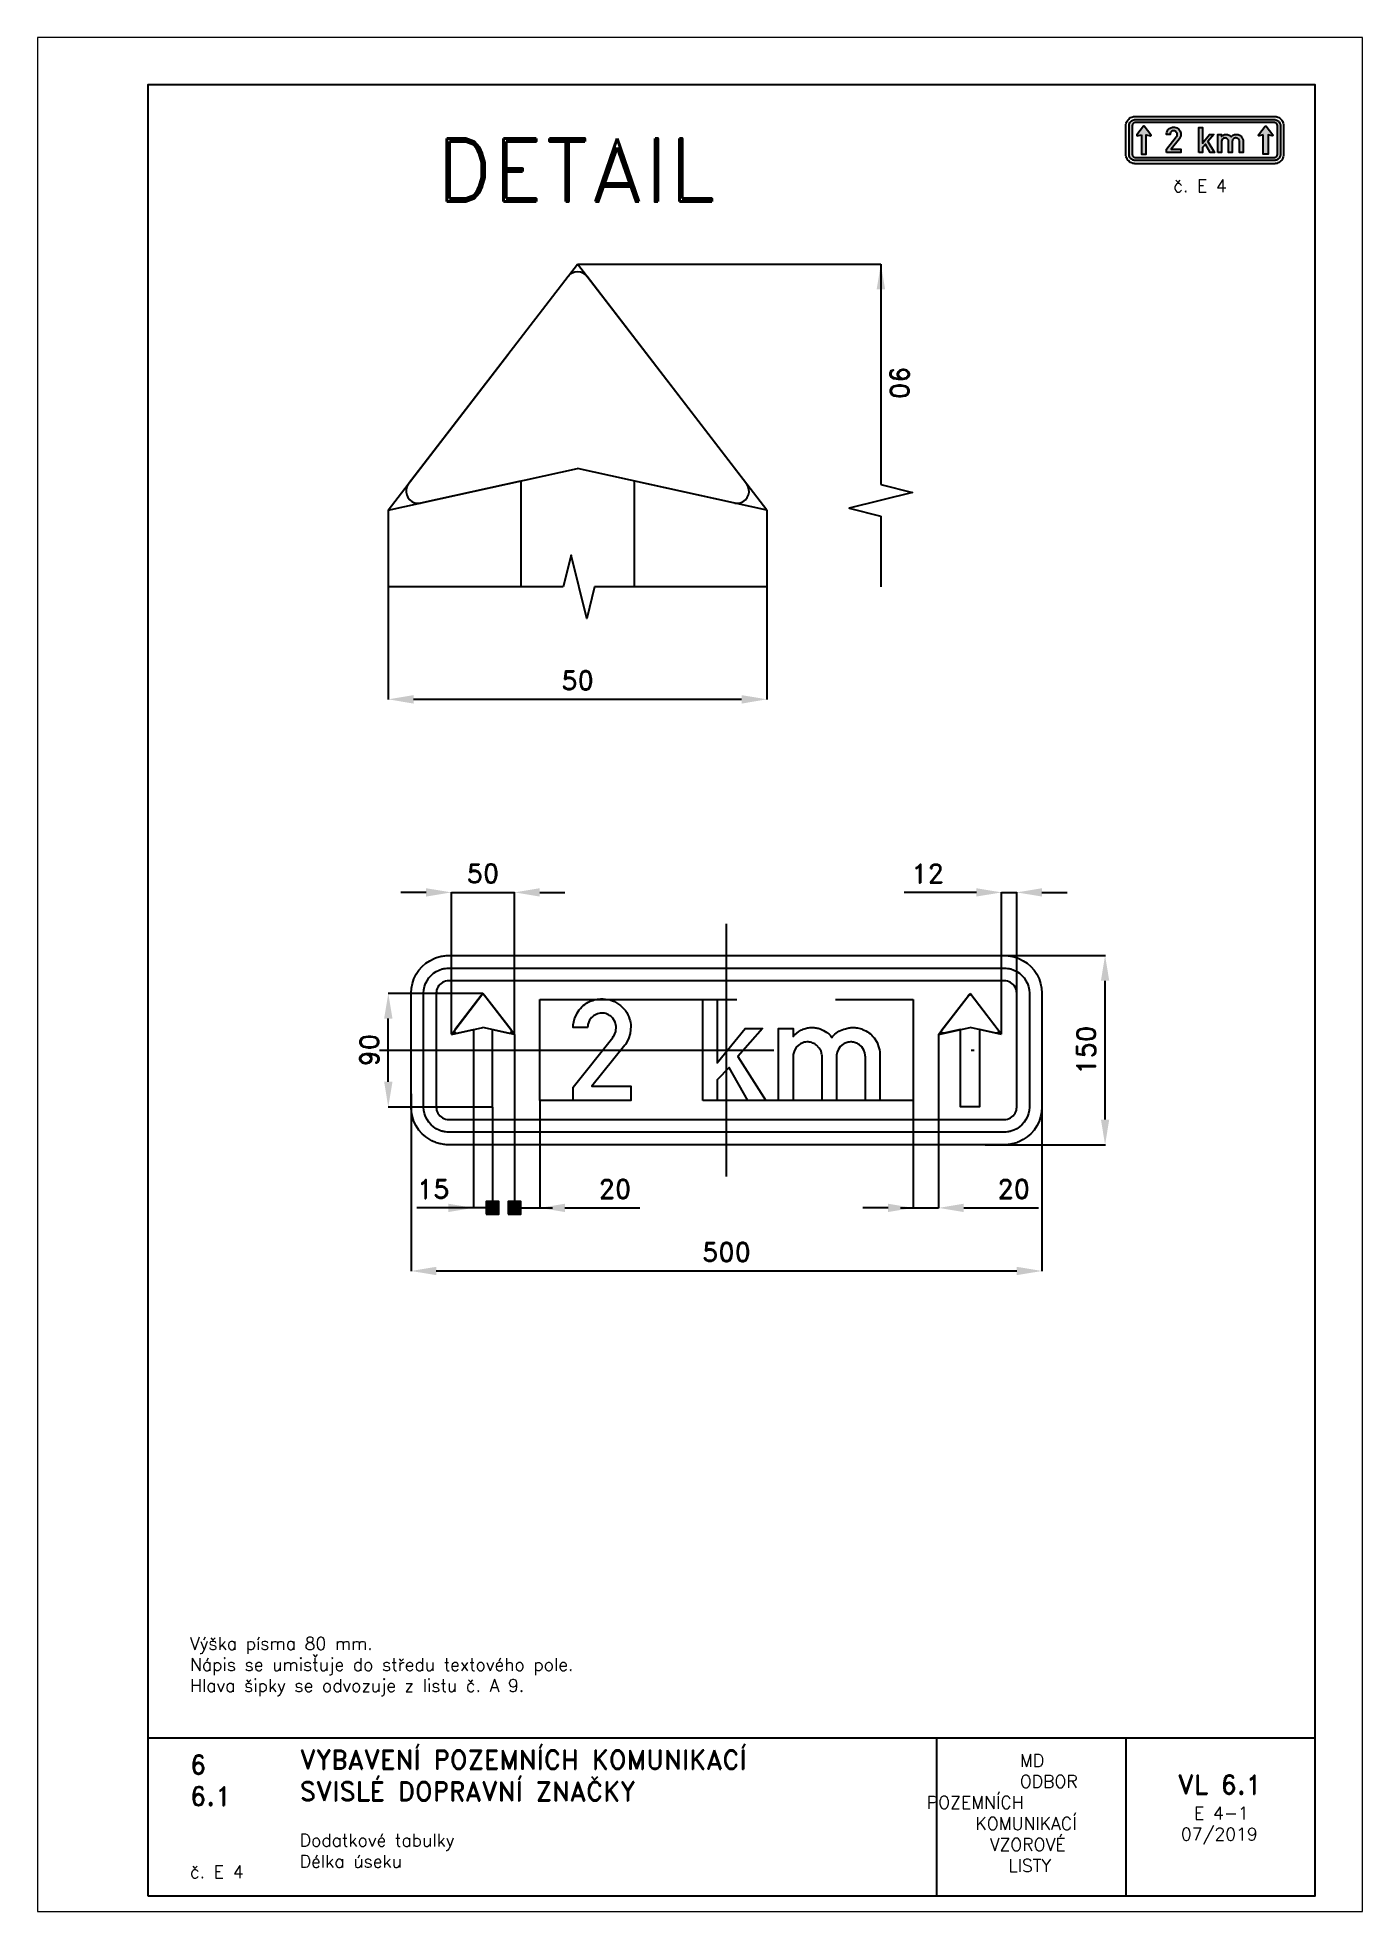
# Paper-space layout 'E 4-1' of a CAD drawing. Header units: millimetres. Extents: x 0 to 210, y 0 to 297.
# The model-space entities are those that its viewports show. They can reach past a viewport. Long polylines and large blocks are cut down to what shows.
import ezdxf

# ---------------------------------------------------------------- set-up
doc = ezdxf.new("R2010")
doc.units = ezdxf.units.MM
doc.header["$LTSCALE"] = 5
doc.linetypes.add('ČERCHOVANÁX2', pattern=[2, 1, -0.5, 0, -0.5])
doc.linetypes.add('ČÁRKOVANÁX2', pattern=[1.5, 1, -0.5])
for name, color, linetype in [('Kóty', 2, 'Continuous'), ('Rozpiska', 7, 'Continuous'), ('Značka', 7, 'Continuous')]:
    doc.layers.add(name, color=color, linetype=linetype)
doc.layers.add('Rámeček', color=6, linetype='Continuous', plot=False)
doc.styles.get("Standard").update_dxf_attribs({"font": 'romand.shx', "height": 15})
doc.dimstyles.get("Standard").update_dxf_attribs({"dimtxt": 15, "dimasz": 20, "dimexe": 0.18, "dimexo": 0.0625, "dimgap": 7.5, "dimtad": 1, "dimdec": 0, "dimzin": 0, "dimdsep": 46, "dimtxsty": 'Standard', "dimcen": 0.09, "dimadec": 0, "dimazin": 0, "dimtfac": 1, "dimtdec": 0, "dimtofl": 0, "dimtmove": 0, "dimatfit": 3, "dimfxl": 1, "dimtolj": 1, "dimtzin": 0, "dimarcsym": 0})

psp = doc.layouts.new('E 4-1')

# ---------------------------------------------------------------- texts
at = {"layer": 'Rozpiska', "color": 7, "attachment_point": 1}
for s, width, gutter_width, heights, insert, char_height in [('\\pi7.5;č. E 4', 25, 75, [0], (172.5, 274.5), 2), ('Výška písma 80 mm.\\PNápis se umisťuje do středu textového pole.{\\H1.83333x; }\\PHlava šipky se odvozuje z listu č. A 9.{\\H1.55556x; }', 166.2378, 100, [0], (24.17, 43.48), 2), ('6', 149.0422, 100, [0], (24.17, 24.77), 3), ('{\\C6;VYBAVENÍ POZEMNÍCH KOMUNIKACÍ\\P}SVISLÉ DOPRAVNÍ ZNAČKY{\\H1.34524x; }', 149.0422, 100, [0], (41.56, 25.56), 3), ('\\pi14.7414;{\\C6;MD\\P\\pi2.36044;}ODBOR POZEMNÍCH{\\H1.57143x; }\\P\\pi7.69378;KOMUNIKACÍ{\\H1.5x; }\\P\\pi9.97949;{\\C6;VZOROVÉ\\H1.47619x; \\H0.67742x;\\P\\pi12.93187;LISTY\\H1.26984x; }', 33.1018, 100, [0], (140.95, 24.95), 2), ('\\pi1.03113;{\\H1.5x;\\C6;VL 6.1\\P\\pi3.65015;\\H0.66667x;E 4-1\\H1.66666x; \\H0.6x;\\P\\pi1.5549;07/2019\\H1.80159x; }', 16.0623, 100, [0], (179.66, 21.61), 2), ('6.1', 149.0422, 100, [0], (24.17, 19.78), 3), ('{\\C6;Dodatkové tabulky\\P}Délka úseku{\\H1.83333x; }', 149.0422, 100, [0], (41.56, 12.29), 2), ('{\\C6;č. E 4}', 18.3305, 100, [2.67], (24.17, 7.28), 2)]:
    psp.add_mtext_dynamic_manual_height_columns(s, width=width, gutter_width=gutter_width, heights=heights, dxfattribs=dict(at, insert=insert, char_height=char_height))

msp = doc.modelspace()

# ---------------------------------------------------------------- texts
at = {"layer": 'Kóty', "insert": (137.3, 528.8), "char_height": 15, "attachment_point": 5, "rotation": 270}
msp.add_mtext('\\A1;90', dxfattribs=at)
at = {"layer": 'Kóty', "char_height": 15, "attachment_point": 5}
for s, insert in [('\\A1;15', (-232.4, -110)), ('\\A1;20', (-88.4, -110))]:
    msp.add_mtext(s, dxfattribs=dict(at, insert=insert))
at = {"layer": 'Rozpiska', "color": 7, "insert": (-263.5, 722.4), "char_height": 50, "attachment_point": 1}
msp.add_mtext_dynamic_manual_height_columns('\\pi33.278;DETAIL', width=299.889, gutter_width=100, heights=[0], dxfattribs=at)

# ---------------------------------------------------------------- blocks, each defined once
blk = doc.blocks.new('*D0')
at = {"layer": 'Defpoints', "color": 0, "transparency": 16777216}
for p in [(-250, -34.7), (250, -34.7), (250, -175)]:
    blk.add_point(p, dxfattribs=at)
at = {"layer": 'Kóty', "color": 0, "lineweight": -2, "transparency": 16777216}
for p, q in [((-250, -34.7), (-250, -175.2)), ((250, -34.7), (250, -175.2)), ((-230, -175), (230, -175))]:
    blk.add_line(p, q, dxfattribs=at)
at = {"layer": 'Kóty', "color": 0, "transparency": 16777216}
for points in [[(-230, -171.7), (-230, -178.3), (-250, -175)], [(230, -171.7), (230, -178.3), (250, -175)]]:
    blk.add_solid(points, dxfattribs=at)
at = {"layer": 'Kóty', "color": 0, "transparency": 16777216, "insert": (0, -160), "char_height": 15, "attachment_point": 5}
blk.add_mtext('\\A1;500', dxfattribs=at)
blk = doc.blocks.new('*D1')
at = {"layer": 'Defpoints', "color": 0, "transparency": 16777216}
for p in [(205, 75), (300, 75), (205, -75)]:
    blk.add_point(p, dxfattribs=at)
at = {"layer": 'Kóty', "color": 0, "lineweight": -2, "transparency": 16777216}
for p, q in [((205.1, 75), (300.2, 75)), ((300, -55), (300, 55)), ((205.1, -75), (300.2, -75))]:
    blk.add_line(p, q, dxfattribs=at)
at = {"layer": 'Kóty', "color": 0, "transparency": 16777216}
for points in [[(296.7, 55), (303.3, 55), (300, 75)], [(296.7, -55), (303.3, -55), (300, -75)]]:
    blk.add_solid(points, dxfattribs=at)
at = {"layer": 'Kóty', "color": 0, "transparency": 16777216, "insert": (285, 0), "char_height": 15, "attachment_point": 5, "rotation": 90}
blk.add_mtext('\\A1;150', dxfattribs=at)
blk = doc.blocks.new('*D2')
at = {"layer": 'Defpoints', "color": 0, "transparency": 16777216}
for p in [(218, 125), (218, 12.5), (230, 9.7)]:
    blk.add_point(p, dxfattribs=at)
at = {"layer": 'Kóty', "color": 0, "lineweight": -2, "transparency": 16777216}
for p, q in [((198, 125), (140.9, 125)), ((218, 12.6), (218, 125.2)), ((230, 9.7), (230, 125.2)), ((250, 125), (270, 125))]:
    blk.add_line(p, q, dxfattribs=at)
at = {"layer": 'Kóty', "color": 0, "transparency": 16777216}
for points in [[(198, 128.3), (198, 121.7), (218, 125)], [(250, 128.3), (250, 121.7), (230, 125)]]:
    blk.add_solid(points, dxfattribs=at)
at = {"layer": 'Kóty', "color": 0, "transparency": 16777216, "insert": (159.4, 140), "char_height": 15, "attachment_point": 5}
blk.add_mtext('\\A1;12', dxfattribs=at)
blk = doc.blocks.new('*D3')
at = {"layer": 'Defpoints', "color": 0, "transparency": 16777216}
for p in [(-268, 427.9), (32, 427.9), (32, 278)]:
    blk.add_point(p, dxfattribs=at)
at = {"layer": 'Kóty', "color": 0, "lineweight": -2, "transparency": 16777216}
for p, q in [((-268, 427.9), (-268, 277.8)), ((32, 427.9), (32, 277.8)), ((-248, 278), (12, 278))]:
    blk.add_line(p, q, dxfattribs=at)
at = {"layer": 'Kóty', "color": 0, "transparency": 16777216}
for points in [[(-248, 281.3), (-248, 274.6), (-268, 278)], [(12, 281.3), (12, 274.6), (32, 278)]]:
    blk.add_solid(points, dxfattribs=at)
at = {"layer": 'Kóty', "color": 0, "transparency": 16777216, "insert": (-118, 293), "char_height": 15, "attachment_point": 5}
blk.add_mtext('\\A1;50', dxfattribs=at)
blk = doc.blocks.new('*D4')
at = {"layer": 'Defpoints', "color": 0, "transparency": 16777216}
for p in [(-268, 45), (-193, 45), (-200.5, -45.1)]:
    blk.add_point(p, dxfattribs=at)
at = {"layer": 'Kóty', "color": 0, "lineweight": -2, "transparency": 16777216}
for p, q in [((-193.1, 45), (-268.2, 45)), ((-268, -25.1), (-268, 25)), ((-200.6, -45.1), (-268.2, -45.1))]:
    blk.add_line(p, q, dxfattribs=at)
at = {"layer": 'Kóty', "color": 0, "transparency": 16777216}
for points in [[(-271.3, 25), (-264.7, 25), (-268, 45)], [(-271.3, -25.1), (-264.7, -25.1), (-268, -45.1)]]:
    blk.add_solid(points, dxfattribs=at)
at = {"layer": 'Kóty', "color": 0, "transparency": 16777216, "insert": (-283, 0), "char_height": 15, "attachment_point": 5, "rotation": 90}
blk.add_mtext('\\A1;90', dxfattribs=at)
blk = doc.blocks.new('*D5')
at = {"layer": 'Defpoints', "color": 0, "transparency": 16777216}
for p in [(-168, 125), (-218, 12.5), (-168, 12.5)]:
    blk.add_point(p, dxfattribs=at)
at = {"layer": 'Kóty', "color": 0, "lineweight": -2, "transparency": 16777216}
for p, q in [((-238, 125), (-258, 125)), ((-218, 12.6), (-218, 125.2)), ((-168, 12.6), (-168, 125.2)), ((-148, 125), (-128, 125))]:
    blk.add_line(p, q, dxfattribs=at)
at = {"layer": 'Kóty', "color": 0, "transparency": 16777216}
for points in [[(-238, 128.3), (-238, 121.7), (-218, 125)], [(-148, 128.3), (-148, 121.7), (-168, 125)]]:
    blk.add_solid(points, dxfattribs=at)
at = {"layer": 'Kóty', "color": 0, "transparency": 16777216, "insert": (-193, 140), "char_height": 15, "attachment_point": 5}
blk.add_mtext('\\A1;50', dxfattribs=at)
blk = doc.blocks.new('*D6')
at = {"layer": 'Defpoints', "color": 0, "transparency": 16777216}
for p in [(168, 12.4), (148, -40), (168, -125)]:
    blk.add_point(p, dxfattribs=at)
at = {"layer": 'Kóty', "color": 0, "lineweight": -2, "transparency": 16777216}
for p, q in [((168, 12.4), (168, -125.2)), ((148, -40.1), (148, -125.2)), ((128, -125), (108, -125)), ((188, -125), (247.3, -125))]:
    blk.add_line(p, q, dxfattribs=at)
at = {"layer": 'Kóty', "color": 0, "transparency": 16777216}
for points in [[(128, -121.7), (128, -128.3), (148, -125)], [(188, -121.7), (188, -128.3), (168, -125)]]:
    blk.add_solid(points, dxfattribs=at)
at = {"layer": 'Kóty', "color": 0, "transparency": 16777216, "insert": (227.6, -110), "char_height": 15, "attachment_point": 5}
blk.add_mtext('\\A1;20', dxfattribs=at)

# ---------------------------------------------------------------- dimensions: what is measured, and where the dimension line sits
at = {"layer": 'Kóty'}
dim = msp.add_linear_dim(base=(32, 278), p1=(-268, 427.9), p2=(32, 427.9), text='50', dimstyle='Standard', dxfattribs=at)
dim.commit()
dim.dimension.update_dxf_attribs({"geometry": '*D3', "text_midpoint": (-118, 293)})
for base, p1, p2, picture, middle in [((-168, 125), (-218, 12.5), (-168, 12.5), '*D5', (-193, 140)), ((218, 125), (230, 9.7), (218, 12.5), '*D2', (159.4, 140)), ((168, -125), (148, -40), (168, 12.4), '*D6', (227.6, -110)), ((250, -175), (-250, -34.7), (250, -34.7), '*D0', (0, -160))]:
    dim = msp.add_linear_dim(base=base, p1=p1, p2=p2, dimstyle='Standard', dxfattribs=at)
    dim.commit()
    dim.dimension.update_dxf_attribs({"geometry": picture, "text_midpoint": middle})
for base, p1, p2, picture, middle in [((300, 75), (205, -75), (205, 75), '*D1', (285, 0)), ((-268, 45), (-200.5, -45.1), (-193, 45), '*D4', (-283, 0))]:
    dim = msp.add_linear_dim(base=base, p1=p1, p2=p2, angle=90, dimstyle='Standard', dxfattribs=at)
    dim.commit()
    dim.dimension.update_dxf_attribs({"geometry": picture, "text_midpoint": middle})

# ---------------------------------------------------------------- hatches: boundary and pattern name
at = {"layer": 'Kóty'}
h = msp.add_hatch(color=256, dxfattribs=at)
h.dxf.hatch_style = 1
h.paths.add_polyline_path([(-190.5, -130), (-180.5, -130), (-180.5, -120), (-190.5, -120)])
h = msp.add_hatch(color=256, dxfattribs=at)
h.dxf.hatch_style = 1
h.paths.add_polyline_path([(-173, -130), (-163, -130), (-163, -120), (-173, -120)])

# ---------------------------------------------------------------- linework, layer by layer
for p, q in [((-118, 622.9), (122.3, 622.9)), ((122.3, 622.9), (122.3, 448.1)), ((122.3, 423.1), (122.3, 367.1)), ((-168, 12.4), (-168, -125.2)), ((-168, 4.5), (-168, -125.2)), ((-148, -40.1), (-148, -125.2)), ((-200.5, -45.1), (-200.5, -125.2)), ((-185.5, -45.1), (-185.5, -125.2)), ((-208, -125), (-245.4, -125)), ((-188, -125), (-208, -125)), ((-188, -125), (-208, -125)), ((-128, -125), (-68.7, -125))]:
    msp.add_line(p, q, dxfattribs=at)
for points in [[(122.3, 448.1), (147.3, 441.9), (97.3, 429.4), (122.3, 423.1)], [(-218, 125), (-168, 125)], [(218, 125), (230, 125)], [(-190.5, -120), (-180.5, -130)], [(-180.5, -120), (-190.5, -130)], [(-173, -120), (-163, -130)], [(-163, -120), (-173, -130)], [(-168, -125), (-138, -125)], [(138, -125), (168, -125)]]:
    msp.add_lwpolyline(points, dxfattribs=at)
for points in [[(-190.5, -130), (-180.5, -130), (-180.5, -120), (-190.5, -120)], [(-173, -130), (-163, -130), (-163, -120), (-173, -120)]]:
    msp.add_lwpolyline(points, close=True, dxfattribs=at)
for points in [[(125.7, 602.9), (119, 602.9), (122.3, 622.9)], [(-220.5, -121.7), (-220.5, -128.3), (-200.5, -125)], [(-128, -121.7), (-128, -128.3), (-148, -125)]]:
    msp.add_solid(points, dxfattribs=at)
at = {"layer": 'Značka', "color": 6, "linetype": 'ČÁRKOVANÁX2', "ltscale": 1.25}
for p, q in [((-268, 427.9), (-118, 622.9)), ((-268, 427.9), (-118, 622.9)), ((32, 427.9), (-118, 622.9)), ((-268, 427.9), (-118, 460.9)), ((-268, 427.9), (-118, 460.9)), ((32, 427.9), (-118, 460.9)), ((32, 427.9), (-118, 460.9)), ((-218, 12.5), (-193, 45)), ((-218, 12.5), (-193, 45)), ((-168, 12.5), (-193, 45)), ((168, 12.5), (193, 45)), ((218, 12.5), (193, 45)), ((-218, 12.5), (-193, 18)), ((-218, 12.5), (-193, 18)), ((-168, 12.5), (-193, 18)), ((-168, 12.5), (-193, 18)), ((168, 12.5), (193, 18)), ((168, 12.5), (193, 18)), ((218, 12.5), (193, 18)), ((218, 12.5), (193, 18))]:
    msp.add_line(p, q, dxfattribs=at)
at = {"layer": 'Značka', "color": 6, "linetype": 'ČÁRKOVANÁX2', "ltscale": 2.5}
for p, q in [((32, 427.9), (-118, 622.9)), ((-168, 12.5), (-193, 45)), ((168, 12.5), (193, 45)), ((218, 12.5), (193, 45))]:
    msp.add_line(p, q, dxfattribs=at)
at = {"layer": 'Značka', "color": 7}
for p, q in [((-129.5, 367.1), (-268, 367.1)), ((32, 367.1), (-104.5, 367.1))]:
    msp.add_line(p, q, dxfattribs=at)
at = {"layer": 'Značka', "color": 5}
for points in [[(-73, 367.1), (-73, 451), (6.3, 433.6), (6.7, 433.5), (7.2, 433.4), (9.1, 433.4), (10.9, 433.7), (13, 434.6), (15, 436), (16.5, 437.8), (17.4, 439.9), (17.9, 442.2), (17.8, 444.5), (17.3, 446.4), (16.5, 448), (16.2, 448.4), (15.9, 448.8), (-110.4, 613), (-110.7, 613.4), (-111, 613.7), (-112.2, 614.9), (-113.7, 615.8), (-115.8, 616.5), (-118, 616.8), (-120.2, 616.5), (-122.3, 615.8), (-123.8, 614.9), (-125, 613.7), (-125.3, 613.4), (-125.6, 613), (-251.9, 448.8), (-252.2, 448.4), (-252.5, 448), (-253.3, 446.4), (-253.8, 444.5), (-253.9, 442.2), (-253.4, 439.9), (-252.5, 437.8), (-251, 436), (-249, 434.6), (-246.9, 433.7), (-245, 433.4), (-243.2, 433.4), (-242.7, 433.5), (-242.3, 433.6), (-163, 451)], [(-73, 367.1), (-73, 451), (6.3, 433.6), (6.7, 433.5), (7.2, 433.4), (9.1, 433.4), (10.9, 433.7), (13, 434.6), (15, 436), (16.5, 437.8), (17.4, 439.9), (17.9, 442.2), (17.8, 444.5), (17.3, 446.4), (16.5, 448), (16.2, 448.4), (15.9, 448.8), (-110.4, 613), (-110.7, 613.4), (-111, 613.7), (-112.2, 614.9), (-113.7, 615.8), (-115.8, 616.5), (-118, 616.8), (-120.2, 616.5), (-122.3, 615.8), (-123.8, 614.9), (-125, 613.7), (-125.3, 613.4), (-125.6, 613), (-251.9, 448.8), (-252.2, 448.4), (-252.5, 448), (-253.3, 446.4), (-253.8, 444.5), (-253.9, 442.2), (-253.4, 439.9), (-252.5, 437.8), (-251, 436), (-249, 434.6), (-246.9, 433.7), (-245, 433.4), (-243.2, 433.4), (-242.7, 433.5), (-242.3, 433.6), (-163, 451)], [(-163, 451), (-163, 367.1)], [(-163, 451), (-163, 367.1)], [(-200.5, 16.4), (-200.5, -45), (-185.5, -45), (-185.5, 16.4), (-172.3, 13.4), (-172.2, 13.4), (-172.1, 13.4), (-171.8, 13.4), (-171.5, 13.5), (-171.2, 13.6), (-170.8, 13.8), (-170.6, 14.1), (-170.4, 14.5), (-170.4, 14.9), (-170.4, 15.3), (-170.4, 15.6), (-170.6, 15.9), (-170.6, 15.9), (-170.7, 16), (-191.7, 43.4), (-191.8, 43.4), (-191.8, 43.5), (-192, 43.7), (-192.3, 43.8), (-192.6, 43.9), (-193, 44), (-193.4, 43.9), (-193.7, 43.8), (-194, 43.7), (-194.2, 43.5), (-194.2, 43.4), (-194.3, 43.4), (-215.3, 16), (-215.4, 15.9), (-215.4, 15.9), (-215.6, 15.6), (-215.6, 15.3), (-215.6, 14.9), (-215.6, 14.5), (-215.4, 14.1), (-215.2, 13.8), (-214.8, 13.6), (-214.5, 13.5), (-214.2, 13.4), (-213.9, 13.4), (-213.8, 13.4), (-213.7, 13.4), (-200.5, 16.4)], [(-200.5, 16.4), (-200.5, -45), (-185.5, -45), (-185.5, 16.4), (-172.3, 13.4), (-172.2, 13.4), (-172.1, 13.4), (-171.8, 13.4), (-171.5, 13.5), (-171.2, 13.6), (-170.8, 13.8), (-170.6, 14.1), (-170.4, 14.5), (-170.4, 14.9), (-170.4, 15.3), (-170.4, 15.6), (-170.6, 15.9), (-170.6, 15.9), (-170.7, 16), (-191.7, 43.4), (-191.8, 43.4), (-191.8, 43.5), (-192, 43.7), (-192.3, 43.8), (-192.6, 43.9), (-193, 44), (-193.4, 43.9), (-193.7, 43.8), (-194, 43.7), (-194.2, 43.5), (-194.2, 43.4), (-194.3, 43.4), (-215.3, 16), (-215.4, 15.9), (-215.4, 15.9), (-215.6, 15.6), (-215.6, 15.3), (-215.6, 14.9), (-215.6, 14.5), (-215.4, 14.1), (-215.2, 13.8), (-214.8, 13.6), (-214.5, 13.5), (-214.2, 13.4), (-213.9, 13.4), (-213.8, 13.4), (-213.7, 13.4), (-200.5, 16.4)], [(-18.7, -40), (-18.7, 40), (-7.3, 40), (-7.3, -10), (14.9, 17.1), (28.5, 17.1), (9.1, -5), (31.3, -40), (16.9, -40), (2, -13.7), (-7.3, -23.6), (-7.3, -40), (-18.7, -40)]]:
    msp.add_lwpolyline(points, dxfattribs=at)
at = {"layer": 'Značka', "color": 7}
msp.add_lwpolyline([(-104.5, 367.1), (-110.8, 342.1), (-123.2, 392.1), (-129.5, 367.1)], dxfattribs=at)
at = {"layer": 'Značka', "color": 6, "linetype": 'ČERCHOVANÁX2', "ltscale": 2.5}
for points in [[(0, -100), (0, 100)], [(-275, 0), (275, 0)]]:
    msp.add_lwpolyline(points, dxfattribs=at)
at = {"layer": 'Značka', "color": 5}
for points in [[(-220, -75), (-220.1, -75), (-220.2, -75, -0.03218), (-224.1, -74.7, -0.035433), (-227.9, -73.9, -0.036283), (-231.6, -72.7, -0.03446), (-235.1, -70.9), (-238.3, -68.8), (-241.2, -66.2), (-243.8, -63.3), (-245.9, -60.1), (-247.7, -56.6), (-248.9, -52.9), (-249.7, -49.1), (-250, -45.2), (-250, -45.1), (-250, -45), (-250, 45), (-250, 45.1), (-250, 45.2), (-249.7, 49.1), (-248.9, 52.9), (-247.7, 56.6), (-245.9, 60.1), (-243.8, 63.3), (-241.2, 66.2), (-238.3, 68.8), (-235.1, 70.9), (-231.6, 72.7, -0.03342), (-227.9, 73.9, -0.034135), (-224.1, 74.7, -0.036741), (-220.2, 75), (-220.1, 75), (-220, 75), (220, 75), (220.1, 75), (220.2, 75, -0.03218), (224.1, 74.7, -0.035433), (227.9, 73.9, -0.036283), (231.6, 72.7), (235.1, 70.9), (238.3, 68.8), (241.2, 66.2), (243.8, 63.3), (245.9, 60.1), (247.7, 56.6), (248.9, 52.9), (249.7, 49.1), (250, 45.2), (250, 45.1), (250, 45), (250, -45), (250, -45.1), (250, -45.2), (249.7, -49.1), (248.9, -52.9), (247.7, -56.6), (245.9, -60.1), (243.8, -63.3), (241.2, -66.2), (238.3, -68.8), (235.1, -70.9), (231.6, -72.7, -0.03342), (227.9, -73.9, -0.034135), (224.1, -74.7, -0.036741), (220.2, -75), (220.1, -75), (220, -75), (-220, -75)], [(-220, -65), (-220.1, -65), (-220.2, -65, -0.032185), (-222.7, -64.8, -0.035458), (-225.3, -64.3, -0.036271), (-227.7, -63.5), (-230.1, -62.3), (-232.2, -60.9), (-234.1, -59.1), (-235.9, -57.2), (-237.3, -55), (-238.4, -52.7), (-239.3, -50.3), (-239.8, -47.7), (-240, -45.2), (-240, -45.1), (-240, -45), (-240, 45), (-240, 45.1), (-240, 45.2), (-239.8, 47.7), (-239.3, 50.3), (-238.5, 52.7), (-237.3, 55), (-235.9, 57.2), (-234.1, 59.1), (-232.2, 60.9), (-230.1, 62.3), (-227.7, 63.5), (-225.3, 64.3, -0.034162), (-222.7, 64.8, -0.036746), (-220.2, 65), (-220.1, 65), (-220, 65), (220, 65), (220.1, 65), (220.2, 65, -0.032185), (222.7, 64.8, -0.035458), (225.3, 64.3), (227.7, 63.5), (230.1, 62.3), (232.2, 60.9), (234.1, 59.1), (235.9, 57.2), (237.3, 55), (238.4, 52.7), (239.3, 50.3), (239.8, 47.7), (240, 45.2), (240, 45.1), (240, 45), (240, -45), (240, -45.1), (240, -45.2), (239.8, -47.7), (239.3, -50.3), (238.5, -52.7), (237.3, -55), (235.9, -57.2), (234.1, -59.1), (232.2, -60.9), (230.1, -62.3), (227.7, -63.5), (225.3, -64.3, -0.034162), (222.7, -64.8, -0.036746), (220.2, -65), (220.1, -65), (220, -65), (-220, -65)], [(-220, -55), (220, -55), (220, -55), (220.1, -55, 0.032172), (221.4, -54.9), (222.6, -54.6), (223.9, -54.2), (225, -53.6), (226.1, -52.9), (227.1, -52.1), (227.9, -51.1), (228.7, -50), (229.2, -48.9), (229.7, -47.6), (229.9, -46.4), (230, -45.1), (230, -45), (230, -45), (230, 45), (230, 45), (230, 45.1), (229.9, 46.4), (229.7, 47.6), (229.2, 48.9), (228.7, 50), (227.9, 51.1), (227.1, 52.1), (226.1, 52.9), (225, 53.6), (223.9, 54.2), (222.6, 54.6), (221.4, 54.9, 0.036731), (220.1, 55), (220, 55), (220, 55), (-220, 55), (-220, 55), (-220.1, 55, 0.032172), (-221.4, 54.9), (-222.6, 54.6), (-223.9, 54.2), (-225, 53.6), (-226.1, 52.9), (-227.1, 52.1), (-227.9, 51.1), (-228.7, 50), (-229.2, 48.9), (-229.7, 47.6), (-229.9, 46.4), (-230, 45.1), (-230, 45), (-230, 45), (-230, -45), (-230, -45), (-230, -45.1), (-229.9, -46.4), (-229.7, -47.6), (-229.2, -48.9), (-228.7, -50), (-227.9, -51.1), (-227.1, -52.1), (-226.1, -52.9), (-225, -53.6), (-223.9, -54.2), (-222.6, -54.6), (-221.4, -54.9, 0.036731), (-220.1, -55), (-220, -55), (-220, -55)], [(-121.5, -40), (-121.5, -29.3), (-90.2, 10.1), (-89.8, 10.7), (-89.3, 11.2), (-87.6, 14.8), (-87.3, 18.7), (-88.1, 22.3), (-90.1, 25.4, 0.098149), (-93.6, 28.1, 0.106071), (-97.9, 29.3, 0.106173), (-102.3, 28.7, 0.099967), (-106.2, 26.5, 0.083729), (-108.6, 23.7), (-109.8, 20.4), (-110, 19.1), (-110.1, 17.9), (-121.5, 17.9), (-121.5, 18.9), (-121.4, 20), (-120.5, 24.8), (-118.4, 29.3, -0.072157), (-114.6, 34.2, -0.07228), (-109.6, 37.9, -0.061454), (-104.8, 39.8, -0.059926), (-99.6, 40.6, -0.083053), (-92.2, 39.8, -0.087018), (-85.5, 36.5, -0.087705), (-80.1, 31.3, -0.087707), (-76.8, 24.6, -0.068467), (-75.8, 19), (-76.3, 13.2), (-77.6, 8.9), (-79.7, 5), (-80.1, 4.4), (-80.6, 3.9), (-106.6, -28.6), (-75.9, -28.6), (-75.9, -40), (-121.5, -40)], [(185.5, 16.4), (172.3, 13.4), (172.2, 13.4), (172.1, 13.4), (171.8, 13.4), (171.5, 13.5), (171.2, 13.6), (170.8, 13.8), (170.6, 14.1), (170.4, 14.5), (170.4, 14.9), (170.4, 15.3), (170.4, 15.6), (170.6, 15.9), (170.6, 15.9), (170.7, 16), (191.7, 43.4), (191.8, 43.4), (191.8, 43.5), (192, 43.7), (192.3, 43.8), (192.6, 43.9), (193, 44), (193.4, 43.9), (193.7, 43.8), (194, 43.7), (194.2, 43.5), (194.2, 43.4), (194.3, 43.4), (215.3, 16), (215.4, 15.9), (215.4, 15.9), (215.6, 15.6), (215.6, 15.3), (215.6, 14.9), (215.6, 14.5), (215.4, 14.1), (215.2, 13.8), (214.8, 13.6), (214.5, 13.5), (214.2, 13.4, -0.057099), (213.9, 13.4), (213.8, 13.4), (213.7, 13.4), (200.5, 16.4), (200.5, -45), (185.5, -45), (185.5, 16.4)], [(185.5, 16.4), (172.3, 13.4), (172.2, 13.4), (172.1, 13.4), (171.8, 13.4), (171.5, 13.5), (171.2, 13.6), (170.8, 13.8), (170.6, 14.1), (170.4, 14.5), (170.4, 14.9), (170.4, 15.3), (170.4, 15.6), (170.6, 15.9), (170.6, 15.9), (170.7, 16), (191.7, 43.4), (191.8, 43.4), (191.8, 43.5), (192, 43.7), (192.3, 43.8), (192.6, 43.9), (193, 44), (193.4, 43.9), (193.7, 43.8), (194, 43.7), (194.2, 43.5), (194.2, 43.4), (194.3, 43.4), (215.3, 16), (215.4, 15.9), (215.4, 15.9), (215.6, 15.6), (215.6, 15.3), (215.6, 14.9), (215.6, 14.5), (215.4, 14.1), (215.2, 13.8), (214.8, 13.6), (214.5, 13.5), (214.2, 13.4, -0.057099), (213.9, 13.4), (213.8, 13.4), (213.7, 13.4), (200.5, 16.4), (200.5, -45), (185.5, -45), (185.5, 16.4)], [(41.3, -40), (41.3, 17.2), (52.8, 17.2), (52.8, 10.8), (53.4, 11.5), (54.1, 12.2), (57.2, 14.7, -0.054632), (60.8, 16.6, -0.049823), (64.2, 17.6, -0.049908), (67.8, 17.9, -0.044585), (71, 17.7, -0.045387), (74.1, 16.8), (76.9, 15.6), (79.5, 13.9), (81, 12.8), (82.3, 11.5), (82.9, 10.8), (83.4, 10), (84.1, 10.8), (84.8, 11.6, -0.072032), (89.1, 15, -0.066447), (94.2, 17), (97, 17.7, -0.035844), (99.8, 17.9, -0.050526), (103.9, 17.6, -0.04967), (107.9, 16.4, -0.068301), (112.9, 13.7, -0.073328), (116.9, 9.8), (119.3, 6), (120.8, 1.8), (121.2, 0.3), (121.4, -1.3), (121.5, -2), (121.5, -2.7), (121.5, -40), (110.1, -40), (110.1, -5), (110, -4.5), (110, -4.1), (109.6, -2), (108.9, 0.1), (107.3, 2.5), (105.1, 4.4, 0.073499), (102.2, 5.9, 0.074315), (99.1, 6.5, 0.080751), (95.6, 6.1, 0.080675), (92.4, 4.7), (90.1, 2.8), (88.4, 0.3), (87.7, -1.7), (87.2, -3.9), (87.2, -4.2), (87.1, -4.5), (87.1, -40), (75.7, -40), (75.7, -4.8), (75.7, -4.3), (75.6, -3.8), (75, -0.9), (73.5, 1.6), (71.3, 4, 0.073767), (68.5, 5.6, 0.089044), (64.6, 6.5, 0.093651), (60.6, 5.9, 0.073223), (57.9, 4.6), (55.6, 2.7), (53.8, -0.2), (52.9, -3.4), (52.8, -3.9), (52.8, -4.3), (52.8, -40), (41.3, -40)]]:
    msp.add_lwpolyline(points, format="xyb", dxfattribs=at)
at = {"layer": 'Značka', "color": 6, "linetype": 'ČÁRKOVANÁX2', "ltscale": 1.25}
msp.add_lwpolyline([(-148, 40), (148, 40), (148, -40), (-148, -40)], close=True, dxfattribs=at)

msp.set_redraw_order([(e.dxf.handle, doc.entitydb.next_handle()) for e in msp.query("TEXT MTEXT ATTDEF DIMENSION ARC_DIMENSION")])  # texts and dimensions are drawn at this point

# ---------------------------------------------------------------- hatches: boundary and pattern name
at = {"layer": 'Značka'}
h = psp.add_hatch(color=249, dxfattribs=at)
h.dxf.hatch_style = 1
edge = h.paths.add_edge_path(flags=16)
edge.add_line((174, 278), (196, 278))
edge.add_line((196, 278), (196, 278))
edge.add_line((196, 278), (196, 278))
edge.add_arc((196, 278.5), 0.503, 270.3476, 277.7226)
edge.add_line((196.07, 278), (196.13, 278.02))
edge.add_line((196.13, 278.02), (196.19, 278.04))
edge.add_line((196.19, 278.04), (196.25, 278.07))
edge.add_line((196.25, 278.07), (196.3, 278.1))
edge.add_line((196.3, 278.1), (196.35, 278.15))
edge.add_line((196.35, 278.15), (196.4, 278.19))
edge.add_line((196.4, 278.19), (196.43, 278.25))
edge.add_line((196.43, 278.25), (196.46, 278.31))
edge.add_line((196.46, 278.31), (196.48, 278.37))
edge.add_line((196.48, 278.37), (196.5, 278.43))
edge.add_line((196.5, 278.43), (196.5, 278.5))
edge.add_line((196.5, 278.5), (196.5, 278.5))
edge.add_line((196.5, 278.5), (196.5, 278.5))
edge.add_line((196.5, 278.5), (196.5, 283))
edge.add_line((196.5, 283), (196.5, 283))
edge.add_line((196.5, 283), (196.5, 283))
edge.add_line((196.5, 283), (196.5, 283.07))
edge.add_line((196.5, 283.07), (196.48, 283.13))
edge.add_line((196.48, 283.13), (196.46, 283.19))
edge.add_line((196.46, 283.19), (196.43, 283.25))
edge.add_line((196.43, 283.25), (196.4, 283.31))
edge.add_line((196.4, 283.31), (196.35, 283.35))
edge.add_line((196.35, 283.35), (196.3, 283.4))
edge.add_line((196.3, 283.4), (196.25, 283.43))
edge.add_line((196.25, 283.43), (196.19, 283.46))
edge.add_line((196.19, 283.46), (196.13, 283.48))
edge.add_line((196.13, 283.48), (196.07, 283.5))
edge.add_arc((196.01, 283.06), 0.441, 81.9787, 90.3931)
edge.add_line((196, 283.5), (196, 283.5))
edge.add_line((196, 283.5), (196, 283.5))
edge.add_line((196, 283.5), (174, 283.5))
edge.add_line((174, 283.5), (174, 283.5))
edge.add_line((174, 283.5), (174, 283.5))
edge.add_arc((174, 283), 0.503, 90.3498, 97.7204)
edge.add_line((173.93, 283.5), (173.87, 283.48))
edge.add_line((173.87, 283.48), (173.81, 283.46))
edge.add_line((173.81, 283.46), (173.75, 283.43))
edge.add_line((173.75, 283.43), (173.69, 283.4))
edge.add_line((173.69, 283.4), (173.65, 283.35))
edge.add_line((173.65, 283.35), (173.6, 283.31))
edge.add_line((173.6, 283.31), (173.57, 283.25))
edge.add_line((173.57, 283.25), (173.54, 283.19))
edge.add_line((173.54, 283.19), (173.52, 283.13))
edge.add_line((173.52, 283.13), (173.5, 283.07))
edge.add_line((173.5, 283.07), (173.5, 283))
edge.add_line((173.5, 283), (173.5, 283))
edge.add_line((173.5, 283), (173.5, 283))
edge.add_line((173.5, 283), (173.5, 278.5))
edge.add_line((173.5, 278.5), (173.5, 278.5))
edge.add_line((173.5, 278.5), (173.5, 278.5))
edge.add_line((173.5, 278.5), (173.5, 278.43))
edge.add_line((173.5, 278.43), (173.52, 278.37))
edge.add_line((173.52, 278.37), (173.54, 278.31))
edge.add_line((173.54, 278.31), (173.57, 278.25))
edge.add_line((173.57, 278.25), (173.6, 278.19))
edge.add_line((173.6, 278.19), (173.65, 278.15))
edge.add_line((173.65, 278.15), (173.69, 278.1))
edge.add_line((173.69, 278.1), (173.75, 278.07))
edge.add_line((173.75, 278.07), (173.81, 278.04))
edge.add_line((173.81, 278.04), (173.87, 278.02))
edge.add_line((173.87, 278.02), (173.93, 278))
edge.add_arc((173.99, 278.44), 0.441, 261.9787, 270.3931)
edge.add_line((174, 278), (174, 278))
edge.add_line((174, 278), (174, 278))
edge = h.paths.add_edge_path()
edge.add_line((174, 277.5), (174, 277.5))
edge.add_line((174, 277.5), (173.99, 277.5))
edge.add_arc((174, 278.51), 1.01, 262.3008, 269.6731, ccw=False)
edge.add_arc((173.99, 278.42), 0.916, 254.2171, 262.34, ccw=False)
edge.add_line((173.74, 277.54), (173.61, 277.58))
edge.add_line((173.61, 277.58), (173.5, 277.64))
edge.add_line((173.5, 277.64), (173.39, 277.71))
edge.add_line((173.39, 277.71), (173.29, 277.79))
edge.add_line((173.29, 277.79), (173.21, 277.89))
edge.add_line((173.21, 277.89), (173.14, 278))
edge.add_line((173.14, 278), (173.08, 278.11))
edge.add_line((173.08, 278.11), (173.04, 278.24))
edge.add_line((173.04, 278.24), (173.01, 278.36))
edge.add_line((173.01, 278.36), (173, 278.49))
edge.add_line((173, 278.49), (173, 278.5))
edge.add_line((173, 278.5), (173, 278.5))
edge.add_line((173, 278.5), (173, 283))
edge.add_line((173, 283), (173, 283))
edge.add_line((173, 283), (173, 283.01))
edge.add_line((173, 283.01), (173.01, 283.14))
edge.add_line((173.01, 283.14), (173.04, 283.26))
edge.add_line((173.04, 283.26), (173.08, 283.39))
edge.add_line((173.08, 283.39), (173.14, 283.5))
edge.add_line((173.14, 283.5), (173.21, 283.61))
edge.add_line((173.21, 283.61), (173.29, 283.71))
edge.add_line((173.29, 283.71), (173.39, 283.79))
edge.add_line((173.39, 283.79), (173.5, 283.86))
edge.add_line((173.5, 283.86), (173.61, 283.92))
edge.add_line((173.61, 283.92), (173.74, 283.96))
edge.add_line((173.74, 283.96), (173.86, 283.99))
edge.add_arc((173.99, 283.12), 0.881, 89.6051, 98.023, ccw=False)
edge.add_line((173.99, 284), (174, 284))
edge.add_line((174, 284), (174, 284))
edge.add_line((174, 284), (196, 284))
edge.add_line((196, 284), (196, 284))
edge.add_line((196, 284), (196.01, 284))
edge.add_arc((196, 282.99), 1.01, 82.3017, 89.6723, ccw=False)
edge.add_arc((196.01, 283.08), 0.917, 74.2233, 82.3338, ccw=False)
edge.add_line((196.26, 283.96), (196.39, 283.92))
edge.add_line((196.39, 283.92), (196.5, 283.86))
edge.add_line((196.5, 283.86), (196.61, 283.79))
edge.add_line((196.61, 283.79), (196.71, 283.71))
edge.add_line((196.71, 283.71), (196.79, 283.61))
edge.add_line((196.79, 283.61), (196.86, 283.5))
edge.add_line((196.86, 283.5), (196.92, 283.39))
edge.add_line((196.92, 283.39), (196.96, 283.26))
edge.add_line((196.96, 283.26), (196.99, 283.14))
edge.add_line((196.99, 283.14), (197, 283.01))
edge.add_line((197, 283.01), (197, 283))
edge.add_line((197, 283), (197, 283))
edge.add_line((197, 283), (197, 278.5))
edge.add_line((197, 278.5), (197, 278.5))
edge.add_line((197, 278.5), (197, 278.49))
edge.add_line((197, 278.49), (196.99, 278.36))
edge.add_line((196.99, 278.36), (196.96, 278.24))
edge.add_line((196.96, 278.24), (196.92, 278.11))
edge.add_line((196.92, 278.11), (196.86, 278))
edge.add_line((196.86, 278), (196.79, 277.89))
edge.add_line((196.79, 277.89), (196.71, 277.79))
edge.add_line((196.71, 277.79), (196.61, 277.71))
edge.add_line((196.61, 277.71), (196.5, 277.64))
edge.add_line((196.5, 277.64), (196.39, 277.58))
edge.add_line((196.39, 277.58), (196.26, 277.54))
edge.add_line((196.26, 277.54), (196.14, 277.51))
edge.add_arc((196.01, 278.38), 0.881, 269.6069, 278.0213, ccw=False)
edge.add_line((196.01, 277.5), (196, 277.5))
edge.add_line((196, 277.5), (196, 277.5))
edge.add_line((196, 277.5), (174, 277.5))
h = psp.add_hatch(color=249, dxfattribs=at)
h.dxf.hatch_style = 1
edge = h.paths.add_edge_path()
edge.add_line((187.06, 278.75), (187.06, 281.61))
edge.add_line((187.06, 281.61), (187.64, 281.61))
edge.add_line((187.64, 281.61), (187.64, 281.29))
edge.add_line((187.64, 281.29), (187.67, 281.33))
edge.add_line((187.67, 281.33), (187.7, 281.36))
edge.add_line((187.7, 281.36), (187.86, 281.49))
edge.add_arc((188.37, 280.71), 0.928, 110.5895, 123.0979, ccw=False)
edge.add_arc((188.38, 280.74), 0.905, 100.8727, 112.2818, ccw=False)
edge.add_arc((188.38, 280.75), 0.9, 89.4555, 100.8842, ccw=False)
edge.add_arc((188.4, 280.75), 0.899, 80.3953, 90.6068, ccw=False)
edge.add_arc((188.4, 280.76), 0.882, 70.0272, 80.4218, ccw=False)
edge.add_line((188.7, 281.59), (188.85, 281.53))
edge.add_line((188.85, 281.53), (188.98, 281.45))
edge.add_line((188.98, 281.45), (189.05, 281.39))
edge.add_line((189.05, 281.39), (189.11, 281.32))
edge.add_line((189.11, 281.32), (189.14, 281.29))
edge.add_line((189.14, 281.29), (189.17, 281.25))
edge.add_line((189.17, 281.25), (189.21, 281.29))
edge.add_line((189.21, 281.29), (189.24, 281.33))
edge.add_arc((189.93, 280.67), 0.948, 119.8272, 136.3073, ccw=False)
edge.add_arc((189.97, 280.6), 1.03, 104.7526, 119.9587, ccw=False)
edge.add_line((189.71, 281.6), (189.85, 281.63))
edge.add_arc((190, 280.65), 0.991, 90.5407, 98.7519, ccw=False)
edge.add_arc((190.01, 280.63), 1.02, 79.5883, 91.1581, ccw=False)
edge.add_arc((190.01, 280.61), 1.04, 68.1995, 79.5736, ccw=False)
edge.add_arc((190.03, 280.59), 1.04, 53.8696, 69.4988, ccw=False)
edge.add_arc((190.07, 280.65), 0.969, 37.2142, 53.9896, ccw=False)
edge.add_line((190.84, 281.24), (190.96, 281.05))
edge.add_line((190.96, 281.05), (191.04, 280.84))
edge.add_line((191.04, 280.84), (191.06, 280.76))
edge.add_line((191.06, 280.76), (191.07, 280.69))
edge.add_line((191.07, 280.69), (191.07, 280.65))
edge.add_line((191.07, 280.65), (191.08, 280.62))
edge.add_line((191.08, 280.62), (191.08, 278.75))
edge.add_line((191.08, 278.75), (190.5, 278.75))
edge.add_line((190.5, 278.75), (190.5, 280.5))
edge.add_line((190.5, 280.5), (190.5, 280.52))
edge.add_line((190.5, 280.52), (190.5, 280.54))
edge.add_line((190.5, 280.54), (190.48, 280.65))
edge.add_line((190.48, 280.65), (190.44, 280.75))
edge.add_line((190.44, 280.75), (190.36, 280.87))
edge.add_line((190.36, 280.87), (190.25, 280.97))
edge.add_arc((189.93, 280.52), 0.55, 54.3902, 71.2047)
edge.add_arc((189.94, 280.53), 0.543, 71.0992, 88.0997)
edge.add_arc((189.92, 280.53), 0.545, 86.461, 104.9276)
edge.add_arc((189.92, 280.53), 0.546, 104.8241, 123.2735)
edge.add_line((189.62, 280.98), (189.5, 280.89))
edge.add_line((189.5, 280.89), (189.42, 280.77))
edge.add_line((189.42, 280.77), (189.38, 280.66))
edge.add_line((189.38, 280.66), (189.36, 280.56))
edge.add_line((189.36, 280.56), (189.36, 280.54))
edge.add_line((189.36, 280.54), (189.36, 280.52))
edge.add_line((189.36, 280.52), (189.36, 278.75))
edge.add_line((189.36, 278.75), (188.78, 278.75))
edge.add_line((188.78, 278.75), (188.78, 280.51))
edge.add_line((188.78, 280.51), (188.78, 280.54))
edge.add_line((188.78, 280.54), (188.78, 280.56))
edge.add_line((188.78, 280.56), (188.75, 280.7))
edge.add_line((188.75, 280.7), (188.68, 280.83))
edge.add_line((188.68, 280.83), (188.57, 280.95))
edge.add_arc((188.23, 280.52), 0.55, 52.0749, 68.9504)
edge.add_arc((188.2, 280.5), 0.57, 67.1601, 87.5138)
edge.add_arc((188.2, 280.53), 0.54, 87.3004, 108.7011)
edge.add_arc((188.18, 280.55), 0.514, 106.4794, 123.231)
edge.add_line((187.89, 280.98), (187.78, 280.88))
edge.add_line((187.78, 280.88), (187.69, 280.74))
edge.add_line((187.69, 280.74), (187.64, 280.58))
edge.add_line((187.64, 280.58), (187.64, 280.56))
edge.add_line((187.64, 280.56), (187.64, 280.53))
edge.add_line((187.64, 280.53), (187.64, 278.75))
edge.add_line((187.64, 278.75), (187.06, 278.75))
h.paths.add_polyline_path([(184.06, 278.75), (184.06, 282.75), (184.63, 282.75), (184.63, 280.25), (185.75, 281.6), (186.43, 281.6), (185.46, 280.5), (186.56, 278.75), (185.84, 278.75), (185.1, 280.07), (184.63, 279.57), (184.63, 278.75)])
edge = h.paths.add_edge_path()
edge.add_line((178.92, 278.75), (178.92, 279.28))
edge.add_line((178.92, 279.28), (180.49, 281.25))
edge.add_line((180.49, 281.25), (180.51, 281.28))
edge.add_line((180.51, 281.28), (180.53, 281.31))
edge.add_line((180.53, 281.31), (180.62, 281.49))
edge.add_line((180.62, 281.49), (180.64, 281.69))
edge.add_line((180.64, 281.69), (180.6, 281.86))
edge.add_line((180.6, 281.86), (180.49, 282.02))
edge.add_arc((180.06, 281.64), 0.577, 40.8366, 63.2589)
edge.add_arc((180.08, 281.68), 0.532, 62.988, 87.2071)
edge.add_arc((180.06, 281.69), 0.524, 85.0523, 109.2945)
edge.add_arc((180.07, 281.65), 0.563, 109.0389, 131.8739)
edge.add_arc((180.04, 281.65), 0.55, 129.6395, 148.7842)
edge.add_line((179.57, 281.93), (179.51, 281.77))
edge.add_line((179.51, 281.77), (179.5, 281.71))
edge.add_line((179.5, 281.71), (179.49, 281.64))
edge.add_line((179.49, 281.64), (178.92, 281.64))
edge.add_line((178.92, 281.64), (178.93, 281.7))
edge.add_line((178.93, 281.7), (178.93, 281.75))
edge.add_line((178.93, 281.75), (178.98, 281.99))
edge.add_line((178.98, 281.99), (179.08, 282.22))
edge.add_arc((180.02, 281.68), 1.08, 133.9805, 150.4892, ccw=False)
edge.add_arc((180.02, 281.69), 1.08, 117.5635, 134.1001, ccw=False)
edge.add_arc((180.04, 281.71), 1.07, 105.3284, 119.3949, ccw=False)
edge.add_arc((180.05, 281.69), 1.09, 91.634, 105.3517, ccw=False)
edge.add_arc((180.08, 281.65), 1.13, 73.8591, 92.8499, ccw=False)
edge.add_arc((180.09, 281.7), 1.08, 54.1135, 74.0064, ccw=False)
edge.add_arc((180.13, 281.68), 1.07, 36.0714, 56.1207, ccw=False)
edge.add_arc((180.13, 281.69), 1.07, 16.1814, 36.2311, ccw=False)
edge.add_arc((180.15, 281.65), 1.06, 2.3312, 17.9983, ccw=False)
edge.add_line((181.21, 281.7), (181.18, 281.41))
edge.add_line((181.18, 281.41), (181.12, 281.19))
edge.add_line((181.12, 281.19), (181.01, 281))
edge.add_line((181.01, 281), (180.99, 280.97))
edge.add_line((180.99, 280.97), (180.97, 280.94))
edge.add_line((180.97, 280.94), (179.67, 279.32))
edge.add_line((179.67, 279.32), (181.21, 279.32))
edge.add_line((181.21, 279.32), (181.21, 278.75))
edge.add_line((181.21, 278.75), (178.92, 278.75))
edge = h.paths.add_edge_path()
edge.add_line((194.27, 281.57), (193.61, 281.42))
edge.add_line((193.61, 281.42), (193.61, 281.42))
edge.add_line((193.61, 281.42), (193.61, 281.42))
edge.add_line((193.61, 281.42), (193.59, 281.42))
edge.add_line((193.59, 281.42), (193.58, 281.42))
edge.add_line((193.58, 281.42), (193.56, 281.43))
edge.add_line((193.56, 281.43), (193.54, 281.44))
edge.add_line((193.54, 281.44), (193.53, 281.46))
edge.add_line((193.53, 281.46), (193.52, 281.48))
edge.add_line((193.52, 281.48), (193.52, 281.49))
edge.add_line((193.52, 281.49), (193.52, 281.51))
edge.add_line((193.52, 281.51), (193.52, 281.53))
edge.add_line((193.52, 281.53), (193.53, 281.54))
edge.add_line((193.53, 281.54), (193.53, 281.55))
edge.add_line((193.53, 281.55), (193.53, 281.55))
edge.add_line((193.53, 281.55), (194.59, 282.92))
edge.add_line((194.59, 282.92), (194.59, 282.92))
edge.add_line((194.59, 282.92), (194.59, 282.92))
edge.add_line((194.59, 282.92), (194.6, 282.93))
edge.add_line((194.6, 282.93), (194.61, 282.94))
edge.add_line((194.61, 282.94), (194.63, 282.95))
edge.add_line((194.63, 282.95), (194.65, 282.95))
edge.add_line((194.65, 282.95), (194.67, 282.95))
edge.add_line((194.67, 282.95), (194.69, 282.94))
edge.add_line((194.69, 282.94), (194.7, 282.93))
edge.add_line((194.7, 282.93), (194.71, 282.92))
edge.add_line((194.71, 282.92), (194.71, 282.92))
edge.add_line((194.71, 282.92), (194.71, 282.92))
edge.add_line((194.71, 282.92), (195.77, 281.55))
edge.add_line((195.77, 281.55), (195.77, 281.55))
edge.add_line((195.77, 281.55), (195.77, 281.54))
edge.add_line((195.77, 281.54), (195.78, 281.53))
edge.add_line((195.78, 281.53), (195.78, 281.51))
edge.add_line((195.78, 281.51), (195.78, 281.49))
edge.add_line((195.78, 281.49), (195.78, 281.48))
edge.add_line((195.78, 281.48), (195.77, 281.46))
edge.add_line((195.77, 281.46), (195.76, 281.44))
edge.add_line((195.76, 281.44), (195.74, 281.43))
edge.add_line((195.74, 281.43), (195.72, 281.42))
edge.add_line((195.72, 281.42), (195.71, 281.42))
edge.add_arc((195.7, 281.49), 0.0682, 261.6221, 274.6827, ccw=False)
edge.add_line((195.69, 281.42), (195.69, 281.42))
edge.add_line((195.69, 281.42), (195.69, 281.42))
edge.add_line((195.69, 281.42), (195.02, 281.57))
edge.add_line((195.02, 281.57), (195.02, 278.5))
edge.add_line((195.02, 278.5), (194.27, 278.5))
edge.add_line((194.27, 278.5), (194.27, 281.57))
edge = h.paths.add_edge_path()
edge.add_line((174.97, 281.57), (174.97, 278.5))
edge.add_line((174.97, 278.5), (175.72, 278.5))
edge.add_line((175.72, 278.5), (175.72, 281.57))
edge.add_line((175.72, 281.57), (176.39, 281.42))
edge.add_line((176.39, 281.42), (176.39, 281.42))
edge.add_line((176.39, 281.42), (176.39, 281.42))
edge.add_line((176.39, 281.42), (176.41, 281.42))
edge.add_line((176.41, 281.42), (176.42, 281.42))
edge.add_line((176.42, 281.42), (176.44, 281.43))
edge.add_line((176.44, 281.43), (176.46, 281.44))
edge.add_line((176.46, 281.44), (176.47, 281.46))
edge.add_line((176.47, 281.46), (176.48, 281.48))
edge.add_line((176.48, 281.48), (176.48, 281.49))
edge.add_line((176.48, 281.49), (176.48, 281.51))
edge.add_line((176.48, 281.51), (176.48, 281.53))
edge.add_line((176.48, 281.53), (176.47, 281.54))
edge.add_line((176.47, 281.54), (176.47, 281.55))
edge.add_line((176.47, 281.55), (176.47, 281.55))
edge.add_line((176.47, 281.55), (175.41, 282.92))
edge.add_line((175.41, 282.92), (175.41, 282.92))
edge.add_line((175.41, 282.92), (175.41, 282.92))
edge.add_line((175.41, 282.92), (175.4, 282.93))
edge.add_line((175.4, 282.93), (175.39, 282.94))
edge.add_line((175.39, 282.94), (175.37, 282.95))
edge.add_line((175.37, 282.95), (175.35, 282.95))
edge.add_arc((175.35, 282.87), 0.0749, 89.3942, 103.2862)
edge.add_line((175.33, 282.95), (175.31, 282.94))
edge.add_line((175.31, 282.94), (175.3, 282.93))
edge.add_line((175.3, 282.93), (175.29, 282.92))
edge.add_line((175.29, 282.92), (175.29, 282.92))
edge.add_line((175.29, 282.92), (175.29, 282.92))
edge.add_line((175.29, 282.92), (174.23, 281.55))
edge.add_line((174.23, 281.55), (174.23, 281.55))
edge.add_line((174.23, 281.55), (174.23, 281.54))
edge.add_line((174.23, 281.54), (174.22, 281.53))
edge.add_line((174.22, 281.53), (174.22, 281.51))
edge.add_line((174.22, 281.51), (174.22, 281.49))
edge.add_line((174.22, 281.49), (174.22, 281.48))
edge.add_line((174.22, 281.48), (174.23, 281.46))
edge.add_line((174.23, 281.46), (174.24, 281.44))
edge.add_line((174.24, 281.44), (174.26, 281.43))
edge.add_line((174.26, 281.43), (174.28, 281.42))
edge.add_line((174.28, 281.42), (174.29, 281.42))
edge.add_arc((174.3, 281.49), 0.0683, 265.3309, 278.3643)
edge.add_line((174.31, 281.42), (174.31, 281.42))
edge.add_line((174.31, 281.42), (174.31, 281.42))
edge.add_line((174.31, 281.42), (174.97, 281.57))

# ---------------------------------------------------------------- linework, layer by layer
at = {"layer": 'Rozpiska', "color": 7}
for p, q in [((17.5, 27.5), (202.5, 27.5)), ((142.5, 27.5), (142.5, 2.5)), ((172.5, 27.5), (172.5, 2.5))]:
    psp.add_line(p, q, dxfattribs=at)
psp.add_lwpolyline([(17.5, 2.5), (202.5, 2.5), (202.5, 289.5), (17.5, 289.5)], close=True, dxfattribs=at)
at = {"layer": 'Značka', "color": 7}
psp.add_lwpolyline([(174, 277), (173.99, 277), (173.99, 277, -0.03218), (173.79, 277.01, -0.035425), (173.6, 277.05, -0.036279), (173.42, 277.12), (173.25, 277.2), (173.08, 277.31), (172.94, 277.44), (172.81, 277.58), (172.7, 277.75), (172.62, 277.92), (172.55, 278.1), (172.51, 278.29), (172.5, 278.49), (172.5, 278.49), (172.5, 278.5), (172.5, 283), (172.5, 283.01), (172.5, 283.01), (172.51, 283.21), (172.55, 283.4), (172.62, 283.58), (172.7, 283.75), (172.81, 283.92), (172.94, 284.06), (173.08, 284.19), (173.25, 284.3), (173.42, 284.38), (173.6, 284.45, -0.034135), (173.79, 284.49, -0.036741), (173.99, 284.5), (173.99, 284.5), (174, 284.5), (196, 284.5), (196.01, 284.5), (196.01, 284.5, -0.032178), (196.21, 284.49, -0.035473), (196.4, 284.45, -0.036261), (196.58, 284.38), (196.75, 284.3), (196.91, 284.19), (197.06, 284.06), (197.19, 283.92), (197.3, 283.75), (197.38, 283.58), (197.45, 283.4), (197.49, 283.21), (197.5, 283.01), (197.5, 283.01), (197.5, 283), (197.5, 278.5), (197.5, 278.49), (197.5, 278.49), (197.49, 278.29), (197.45, 278.1), (197.38, 277.92), (197.3, 277.75), (197.19, 277.58), (197.06, 277.44), (196.91, 277.31), (196.75, 277.2), (196.58, 277.12), (196.4, 277.05, -0.034124), (196.21, 277.01, -0.036756), (196.01, 277), (196.01, 277), (196, 277), (174, 277)], format="xyb", dxfattribs=at)
at = {"layer": 'Značka', "color": 249}
for points in [[(174, 277.5), (174, 277.5), (173.99, 277.5, -0.032179), (173.86, 277.51, -0.035458), (173.74, 277.54), (173.61, 277.58), (173.5, 277.64), (173.39, 277.71), (173.29, 277.79), (173.21, 277.89), (173.14, 278), (173.08, 278.11), (173.04, 278.24), (173.01, 278.36), (173, 278.49), (173, 278.5), (173, 278.5), (173, 283), (173, 283), (173, 283.01), (173.01, 283.14), (173.04, 283.26), (173.08, 283.39), (173.14, 283.5), (173.21, 283.61), (173.29, 283.71), (173.39, 283.79), (173.5, 283.86), (173.61, 283.92), (173.74, 283.96), (173.86, 283.99, -0.036746), (173.99, 284), (174, 284), (174, 284), (196, 284), (196, 284), (196.01, 284, -0.032172), (196.14, 283.99, -0.035404), (196.26, 283.96), (196.39, 283.92), (196.5, 283.86), (196.61, 283.79), (196.71, 283.71), (196.79, 283.61), (196.86, 283.5), (196.92, 283.39), (196.96, 283.26), (196.99, 283.14), (197, 283.01), (197, 283), (197, 283), (197, 278.5), (197, 278.5), (197, 278.49), (196.99, 278.36), (196.96, 278.24), (196.92, 278.11), (196.86, 278), (196.79, 277.89), (196.71, 277.79), (196.61, 277.71), (196.5, 277.64), (196.39, 277.58), (196.26, 277.54), (196.14, 277.51, -0.036731), (196.01, 277.5), (196, 277.5), (196, 277.5), (174, 277.5)], [(174, 278), (196, 278), (196, 278), (196, 278, 0.032191), (196.07, 278), (196.13, 278.02), (196.19, 278.04), (196.25, 278.07), (196.3, 278.1), (196.35, 278.15), (196.4, 278.19), (196.43, 278.25), (196.46, 278.31), (196.48, 278.37), (196.5, 278.43), (196.5, 278.5), (196.5, 278.5), (196.5, 278.5), (196.5, 283), (196.5, 283), (196.5, 283), (196.5, 283.07), (196.48, 283.13), (196.46, 283.19), (196.43, 283.25), (196.4, 283.31), (196.35, 283.35), (196.3, 283.4), (196.25, 283.43), (196.19, 283.46), (196.13, 283.48), (196.07, 283.5, 0.036731), (196, 283.5), (196, 283.5), (196, 283.5), (174, 283.5), (174, 283.5), (174, 283.5, 0.032172), (173.93, 283.5), (173.87, 283.48), (173.81, 283.46), (173.75, 283.43), (173.69, 283.4), (173.65, 283.35), (173.6, 283.31), (173.57, 283.25), (173.54, 283.19), (173.52, 283.13), (173.5, 283.07), (173.5, 283), (173.5, 283), (173.5, 283), (173.5, 278.5), (173.5, 278.5), (173.5, 278.5), (173.5, 278.43), (173.52, 278.37), (173.54, 278.31), (173.57, 278.25), (173.6, 278.19), (173.65, 278.15), (173.69, 278.1), (173.75, 278.07), (173.81, 278.04), (173.87, 278.02), (173.93, 278, 0.036731), (174, 278), (174, 278), (174, 278)], [(174.97, 281.57), (174.97, 278.5), (175.72, 278.5), (175.72, 281.57), (176.39, 281.42), (176.39, 281.42), (176.39, 281.42), (176.41, 281.42), (176.42, 281.42), (176.44, 281.43), (176.46, 281.44), (176.47, 281.46), (176.48, 281.48), (176.48, 281.49), (176.48, 281.51), (176.48, 281.53), (176.47, 281.54), (176.47, 281.55), (176.47, 281.55), (175.41, 282.92), (175.41, 282.92), (175.41, 282.92), (175.4, 282.93), (175.39, 282.94), (175.37, 282.95), (175.35, 282.95, 0.06069), (175.33, 282.95), (175.31, 282.94), (175.3, 282.93), (175.29, 282.92), (175.29, 282.92), (175.29, 282.92), (174.23, 281.55), (174.23, 281.55), (174.23, 281.54), (174.22, 281.53), (174.22, 281.51), (174.22, 281.49), (174.22, 281.48), (174.23, 281.46), (174.24, 281.44), (174.26, 281.43), (174.28, 281.42), (174.29, 281.42, 0.05693), (174.31, 281.42), (174.31, 281.42), (174.31, 281.42), (174.97, 281.57)], [(178.92, 278.75), (178.92, 279.28), (180.49, 281.25), (180.51, 281.28), (180.53, 281.31), (180.62, 281.49), (180.64, 281.69), (180.6, 281.86), (180.49, 282.02, 0.098149), (180.32, 282.16, 0.106071), (180.1, 282.21, 0.106173), (179.88, 282.19, 0.099967), (179.69, 282.07, 0.083729), (179.57, 281.93), (179.51, 281.77), (179.5, 281.71), (179.49, 281.64), (178.92, 281.64), (178.93, 281.7), (178.93, 281.75), (178.98, 281.99), (179.08, 282.22, -0.072157), (179.27, 282.46, -0.07228), (179.52, 282.64, -0.061454), (179.76, 282.74, -0.059926), (180.02, 282.78, -0.083053), (180.39, 282.74, -0.087018), (180.72, 282.57, -0.087705), (180.99, 282.32, -0.087707), (181.16, 281.98, -0.068467), (181.21, 281.7), (181.18, 281.41), (181.12, 281.19), (181.01, 281), (180.99, 280.97), (180.97, 280.94), (179.67, 279.32), (181.21, 279.32), (181.21, 278.75), (178.92, 278.75)], [(194.27, 281.57), (193.61, 281.42), (193.61, 281.42), (193.61, 281.42), (193.59, 281.42), (193.58, 281.42), (193.56, 281.43), (193.54, 281.44), (193.53, 281.46), (193.52, 281.48), (193.52, 281.49), (193.52, 281.51), (193.52, 281.53), (193.53, 281.54), (193.53, 281.55), (193.53, 281.55), (194.59, 282.92), (194.59, 282.92), (194.59, 282.92), (194.6, 282.93), (194.61, 282.94), (194.63, 282.95), (194.65, 282.95), (194.67, 282.95), (194.69, 282.94), (194.7, 282.93), (194.71, 282.92), (194.71, 282.92), (194.71, 282.92), (195.77, 281.55), (195.77, 281.55), (195.77, 281.54), (195.78, 281.53), (195.78, 281.51), (195.78, 281.49), (195.78, 281.48), (195.77, 281.46), (195.76, 281.44), (195.74, 281.43), (195.72, 281.42), (195.71, 281.42, -0.05705), (195.69, 281.42), (195.69, 281.42), (195.69, 281.42), (195.02, 281.57), (195.02, 278.5), (194.27, 278.5), (194.27, 281.57)], [(187.06, 278.75), (187.06, 281.61), (187.64, 281.61), (187.64, 281.29), (187.67, 281.33), (187.7, 281.36), (187.86, 281.49, -0.054632), (188.04, 281.58, -0.049823), (188.21, 281.63, -0.049908), (188.39, 281.65, -0.044585), (188.55, 281.63, -0.045387), (188.7, 281.59), (188.85, 281.53), (188.98, 281.45), (189.05, 281.39), (189.11, 281.32), (189.14, 281.29), (189.17, 281.25), (189.21, 281.29), (189.24, 281.33, -0.072032), (189.46, 281.5, -0.066447), (189.71, 281.6), (189.85, 281.63, -0.035844), (189.99, 281.65, -0.050526), (190.19, 281.63, -0.04967), (190.39, 281.57, -0.068301), (190.64, 281.44, -0.073328), (190.84, 281.24), (190.96, 281.05), (191.04, 280.84), (191.06, 280.76), (191.07, 280.69), (191.07, 280.65), (191.08, 280.62), (191.08, 278.75), (190.5, 278.75), (190.5, 280.5), (190.5, 280.52), (190.5, 280.54), (190.48, 280.65), (190.44, 280.75), (190.36, 280.87), (190.25, 280.97, 0.073499), (190.11, 281.04, 0.074315), (189.95, 281.07, 0.080751), (189.78, 281.06, 0.080675), (189.62, 280.98), (189.5, 280.89), (189.42, 280.77), (189.38, 280.66), (189.36, 280.56), (189.36, 280.54), (189.36, 280.52), (189.36, 278.75), (188.78, 278.75), (188.78, 280.51), (188.78, 280.54), (188.78, 280.56), (188.75, 280.7), (188.68, 280.83), (188.57, 280.95, 0.073767), (188.42, 281.03, 0.089044), (188.23, 281.07, 0.093651), (188.03, 281.05, 0.073223), (187.89, 280.98), (187.78, 280.88), (187.69, 280.74), (187.64, 280.58), (187.64, 280.56), (187.64, 280.53), (187.64, 278.75), (187.06, 278.75)]]:
    psp.add_lwpolyline(points, format="xyb", dxfattribs=at)
psp.add_lwpolyline([(184.06, 278.75), (184.06, 282.75), (184.63, 282.75), (184.63, 280.25), (185.75, 281.6), (186.43, 281.6), (185.46, 280.5), (186.56, 278.75), (185.84, 278.75), (185.1, 280.07), (184.63, 279.57), (184.63, 278.75), (184.06, 278.75)], dxfattribs=at)

psp.set_redraw_order([(e.dxf.handle, doc.entitydb.next_handle()) for e in psp.query("TEXT MTEXT ATTDEF DIMENSION ARC_DIMENSION")])  # texts and dimensions are drawn at this point

# ---------------------------------------------------------------- viewports
at = {"layer": 'Rámeček'}
psp.add_viewport(center=(105, 148.5), size=(210, 297), view_center_point=(-21, 59.94), view_height=1485, dxfattribs=at)

doc.saveas('drawing.dxf')
